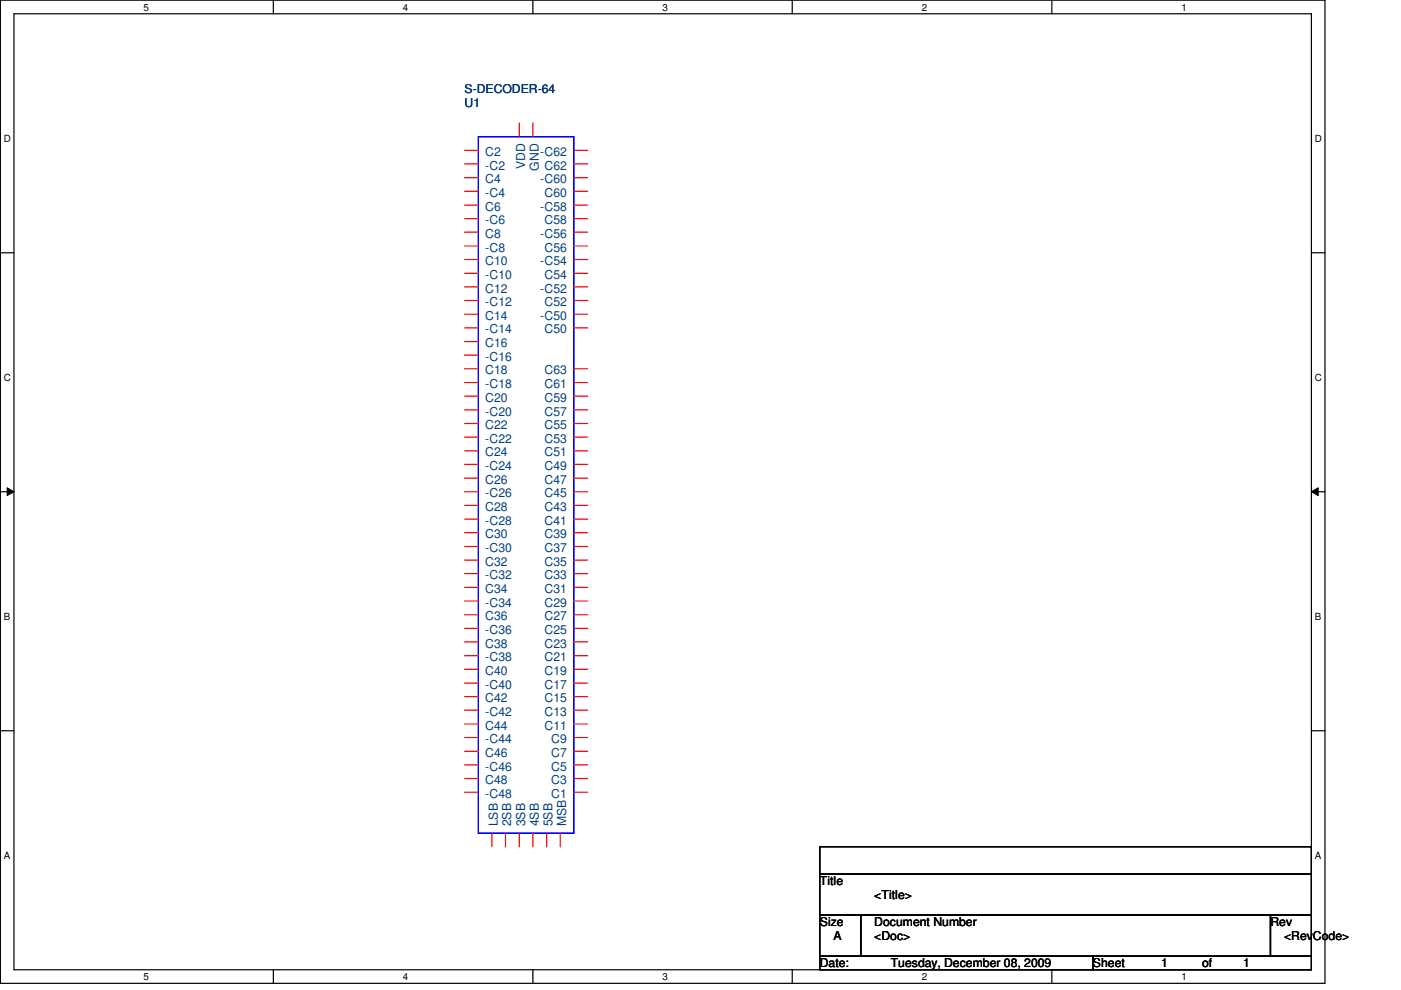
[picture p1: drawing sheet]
<svg xmlns="http://www.w3.org/2000/svg" width="297mm" height="210mm" viewBox="0 0 297 210" stroke-linecap="round" stroke-linejoin="round" font-family="sans-serif">
<defs><g id="words">
<g font-size="2.6" fill="#000080">
<text x="98.5" y="22.6">U1</text>
<text x="98.5" y="19.7">S-DECODER-64</text>
</g>
<g font-size="2.6" fill="#004080">
<text x="102.9" y="35.9">-C2</text>
<text x="102.9" y="33.1">C2</text>
<text x="111.3" y="35.9" transform="rotate(-90 111.3 35.9)">VDD</text>
<text x="114.6" y="33.1">-C62</text>
<text x="115.4" y="35.9">C62</text>
<text x="102.9" y="41.7">-C4</text>
<text x="102.9" y="38.9">C4</text>
<text x="114.2" y="36.2" transform="rotate(-90 114.2 36.2)">GND</text>
<text x="114.6" y="38.9">-C60</text>
<text x="115.4" y="41.7">C60</text>
<text x="102.9" y="47.5">-C6</text>
<text x="102.9" y="44.7">C6</text>
<text x="114.6" y="44.7">-C58</text>
<text x="115.4" y="47.5">C58</text>
<text x="102.9" y="53.3">-C8</text>
<text x="102.9" y="50.4">C8</text>
<text x="114.6" y="50.4">-C56</text>
<text x="115.4" y="53.3">C56</text>
<text x="102.9" y="59.1">-C10</text>
<text x="102.9" y="56.2">C10</text>
<text x="114.6" y="56.2">-C54</text>
<text x="115.4" y="59.1">C54</text>
<text x="102.9" y="64.9">-C12</text>
<text x="102.9" y="62">C12</text>
<text x="114.6" y="62">-C52</text>
<text x="115.4" y="64.9">C52</text>
<text x="102.9" y="70.7">-C14</text>
<text x="102.9" y="67.8">C14</text>
<text x="114.6" y="67.8">-C50</text>
<text x="115.4" y="70.7">C50</text>
<text x="102.9" y="76.5">-C16</text>
<text x="102.9" y="73.6">C16</text>
<text x="102.9" y="82.3">-C18</text>
<text x="102.9" y="79.4">C18</text>
<text x="115.4" y="82.3">C61</text>
<text x="115.4" y="79.4">C63</text>
<text x="102.9" y="88.1">-C20</text>
<text x="102.9" y="85.2">C20</text>
<text x="115.4" y="88.1">C57</text>
<text x="115.4" y="85.2">C59</text>
<text x="102.9" y="93.9">-C22</text>
<text x="102.9" y="91">C22</text>
<text x="115.4" y="93.9">C53</text>
<text x="115.4" y="91">C55</text>
<text x="102.9" y="99.7">-C24</text>
<text x="102.9" y="96.8">C24</text>
<text x="115.4" y="99.7">C49</text>
<text x="115.4" y="96.8">C51</text>
<text x="102.9" y="105.5">-C26</text>
<text x="102.9" y="102.6">C26</text>
<text x="115.4" y="105.5">C45</text>
<text x="115.4" y="102.6">C47</text>
<text x="102.9" y="111.3">-C28</text>
<text x="102.9" y="108.3">C28</text>
<text x="115.4" y="111.3">C41</text>
<text x="115.4" y="108.3">C43</text>
<text x="102.9" y="117.1">-C30</text>
<text x="102.9" y="114.1">C30</text>
<text x="102.9" y="119.9">C32</text>
<text x="115.4" y="119.9">C35</text>
<text x="115.4" y="117.1">C37</text>
<text x="115.4" y="114.1">C39</text>
<text x="102.9" y="122.8">-C32</text>
<text x="102.9" y="125.7">C34</text>
<text x="115.4" y="125.7">C31</text>
<text x="115.4" y="122.8">C33</text>
<text x="102.9" y="128.6">-C34</text>
<text x="102.9" y="131.5">C36</text>
<text x="115.4" y="131.5">C27</text>
<text x="115.4" y="128.6">C29</text>
<text x="102.9" y="134.4">-C36</text>
<text x="102.9" y="137.3">C38</text>
<text x="115.4" y="137.3">C23</text>
<text x="115.4" y="134.4">C25</text>
<text x="102.9" y="140.2">-C38</text>
<text x="102.9" y="143.1">C40</text>
<text x="115.4" y="143.1">C19</text>
<text x="115.4" y="140.2">C21</text>
<text x="102.9" y="146">-C40</text>
<text x="102.9" y="148.9">C42</text>
<text x="115.4" y="148.9">C15</text>
<text x="115.4" y="146">C17</text>
<text x="102.9" y="151.8">-C42</text>
<text x="102.9" y="154.7">C44</text>
<text x="115.4" y="154.7">C11</text>
<text x="115.4" y="151.8">C13</text>
<text x="102.9" y="157.6">-C44</text>
<text x="102.9" y="160.5">C46</text>
<text x="116.9" y="160.5">C7</text>
<text x="116.9" y="157.6">C9</text>
<text x="102.9" y="163.4">-C46</text>
<text x="102.9" y="166.2">C48</text>
<text x="116.9" y="166.2">C3</text>
<text x="116.9" y="163.4">C5</text>
<text x="102.9" y="169.2">-C48</text>
<text x="116.9" y="169.2">C1</text>
<text x="105.5" y="175.2" transform="rotate(-90 105.5 175.2)">LSB</text>
<text x="108.4" y="175.2" transform="rotate(-90 108.4 175.2)">2SB</text>
<text x="111.3" y="175.2" transform="rotate(-90 111.3 175.2)">3SB</text>
<text x="114.2" y="175.2" transform="rotate(-90 114.2 175.2)">4SB</text>
<text x="117.1" y="175.2" transform="rotate(-90 117.1 175.2)">5SB</text>
<text x="120" y="175.2" transform="rotate(-90 120 175.2)">MSB</text>
</g>
<g font-size="2.6">
<text x="173.8" y="187.7">Title</text>
<text x="185.4" y="190.6">&lt;Title&gt;</text>
<text x="173.8" y="196.3">Size</text>
<text x="185.4" y="196.3">Document Number</text>
<text x="269.4" y="196.3">Rev</text>
<text x="176.7" y="199.3">A</text>
<text x="185.4" y="199.3">&lt;Doc&gt;</text>
<text x="272.2" y="199.3">&lt;RevCode&gt;</text>
<text x="173.8" y="205.1">Date:</text>
<text x="188.8" y="205.1">Tuesday, December 08, 2009</text>
<text x="231.7" y="205.1">Sheet</text>
<text x="246.2" y="205.1">1</text>
<text x="254.9" y="205.1">of</text>
<text x="263.6" y="205.1">1</text>
</g>
<g font-size="2.1">
<text x="30.4" y="2.2">5</text>
<text x="85.4" y="2.2">4</text>
<text x="140.5" y="2.2">3</text>
<text x="195.4" y="2.2">2</text>
<text x="250.5" y="2.2">1</text>
<text x=".8" y="30.1">D</text>
<text x="278.8" y="30.1">D</text>
<text x=".8" y="80.8">C</text>
<text x="278.8" y="80.8">C</text>
<text x=".8" y="131.5">B</text>
<text x="278.8" y="131.5">B</text>
<text x=".8" y="182.2">A</text>
<text x="278.8" y="182.2">A</text>
<text x="30.4" y="207.8">5</text>
<text x="85.4" y="207.8">4</text>
<text x="140.5" y="207.8">3</text>
<text x="195.4" y="207.8">2</text>
<text x="250.5" y="207.8">1</text>
</g>
</g></defs>
<path d="M.1 0h280.8v208.5h-280.8zM3 2.9h275v202.7h-275z" fill="none" stroke="#000" stroke-width=".25"/>
<g fill="#fff">
<path d="M30.4 .3h1.2v2.4h-1.2z"/>
<path d="M30.4 205.9h1.2v2.3h-1.2z"/>
</g>
<path d="M58 0v2.9M58 205.6v2.9" fill="none" stroke="#000" stroke-width=".25"/>
<g fill="#fff">
<path d="M85.4 .3h1.2v2.4h-1.2z"/>
<path d="M85.4 205.9h1.2v2.3h-1.2z"/>
</g>
<path d="M113 0v2.9M113 205.6v2.9" fill="none" stroke="#000" stroke-width=".25"/>
<g fill="#fff">
<path d="M140.5 .3h1.1v2.4h-1.1z"/>
<path d="M140.5 205.9h1.1v2.3h-1.1z"/>
</g>
<path d="M168 0v2.9M168 205.6v2.9" fill="none" stroke="#000" stroke-width=".25"/>
<g fill="#fff">
<path d="M195.4 .3h1.2v2.4h-1.2z"/>
<path d="M195.4 205.9h1.2v2.3h-1.2z"/>
</g>
<path d="M223 0v2.9M223 205.6v2.9" fill="none" stroke="#000" stroke-width=".25"/>
<g fill="#fff">
<path d="M250.5 .3h1.1v2.4h-1.1z"/>
<path d="M250.5 205.9h1.1v2.3h-1.1z"/>
<path d="M.8 28.2h1.5v2.4h-1.5z"/>
<path d="M278.8 28.2h1.4v2.4h-1.4z"/>
<path d="M.8 78.9h1.5v2.3h-1.5z"/>
<path d="M278.8 78.9h1.4v2.3h-1.4z"/>
</g>
<path d="M.1 53.6h2.9M278 53.6h2.9" fill="none" stroke="#000" stroke-width=".25"/>
<g fill="#fff">
<path d="M.8 129.6h1.4v2.3h-1.4z"/>
<path d="M278.8 129.6h1.3v2.3h-1.3z"/>
</g>
<path d="M.1 104.3h2.9M278 104.3h2.9" fill="none" stroke="#000" stroke-width=".25"/>
<path d="M1.5 103.4l1.5 .9-1.5 .8zM278 104.3l1.5-.9v1.7z" fill="#000"/>
<path d="M1.5 103.4l1.5 .9-1.5 .8zM278 104.3l1.5-.9v1.7z" fill="none" stroke="#000" stroke-width=".21"/>
<g fill="#fff">
<path d="M.8 180.3h1.4v2.3h-1.4z"/>
<path d="M278.8 180.3h1.3v2.3h-1.3z"/>
</g>
<path d="M.1 154.9h2.9M278 154.9h2.9M173.8 179.5h104.2v5.8h-104.2zM173.8 185.3h104.2v8.7h-104.2zM173.8 194h8.7v8.7h-8.7zM182.5 194h86.9v8.7h-86.9zM269.4 194h8.6v8.7h-8.6zM173.8 202.7h57.9v2.9h-57.9zM231.7 202.7h46.3v2.9h-46.3z" fill="none" stroke="#000" stroke-width=".25"/>
<path d="M101.4 29h20.3v147.7h-20.3z" fill="none" stroke="#00f" stroke-width=".25"/>
<g fill="none" stroke="#f00" stroke-width=".25">
<path d="M98.5 34.8h2.9M98.5 37.7h2.9M98.5 31.9h2.9M110.1 26.1v2.9M113 26.1v2.9M121.7 34.8h2.9M121.7 37.7h2.9M121.7 31.9h2.9M98.5 40.6h2.9M98.5 46.4h2.9M98.5 52.2h2.9M98.5 58h2.9"/>
<path d="M98.5 55h2.9M98.5 49.2h2.9M98.5 43.5h2.9M121.7 40.6h2.9M121.7 46.4h2.9M121.7 52.2h2.9M121.7 58h2.9M121.7 55h2.9M121.7 49.2h2.9M121.7 43.5h2.9M98.5 63.7h2.9M98.5 69.5h2.9"/>
<path d="M98.5 75.3h2.9M98.5 66.6h2.9M98.5 60.8h2.9M98.5 72.4h2.9M98.5 78.2h2.9M121.7 63.7h2.9M121.7 69.5h2.9M121.7 66.6h2.9M121.7 60.8h2.9M121.7 78.2h2.9M98.5 81.1h2.9M98.5 86.9h2.9"/>
<path d="M98.5 92.7h2.9M98.5 98.5h2.9M98.5 84h2.9M98.5 89.8h2.9M98.5 95.6h2.9M121.7 81.1h2.9M121.7 86.9h2.9M121.7 92.7h2.9M121.7 98.5h2.9M121.7 84h2.9M121.7 89.8h2.9M121.7 95.6h2.9"/>
<path d="M98.5 104.3h2.9M98.5 110.1h2.9M98.5 115.9h2.9M98.5 101.4h2.9M98.5 107.1h2.9M98.5 112.9h2.9M98.5 118.7h2.9M121.7 104.3h2.9M121.7 110.1h2.9M121.7 115.9h2.9M121.7 101.4h2.9M121.7 107.1h2.9"/>
<path d="M121.7 112.9h2.9M121.7 118.7h2.9M98.5 121.6h2.9M98.5 127.4h2.9M98.5 133.2h2.9M98.5 139h2.9M98.5 136.1h2.9M98.5 130.3h2.9M98.5 124.5h2.9M121.7 121.6h2.9M121.7 127.4h2.9M121.7 133.2h2.9"/>
<path d="M121.7 139h2.9M121.7 136.1h2.9M121.7 130.3h2.9M121.7 124.5h2.9M98.5 144.8h2.9M98.5 150.6h2.9M98.5 156.4h2.9M98.5 159.3h2.9M98.5 153.5h2.9M98.5 147.7h2.9M98.5 141.9h2.9M121.7 144.8h2.9"/>
<path d="M121.7 150.6h2.9M121.7 156.4h2.9M121.7 159.3h2.9M121.7 153.5h2.9M121.7 147.7h2.9M121.7 141.9h2.9M98.5 162.2h2.9M98.5 168h2.9M98.5 165.1h2.9M104.3 176.7v2.8M107.2 176.7v2.8M110.1 176.7v2.8"/>
<path d="M113 176.7v2.8M115.9 176.7v2.8M118.8 176.7v2.8M121.7 162.2h2.9M121.7 168h2.9M121.7 165.1h2.9"/>
</g>
<use href="#words"/>
</svg>
